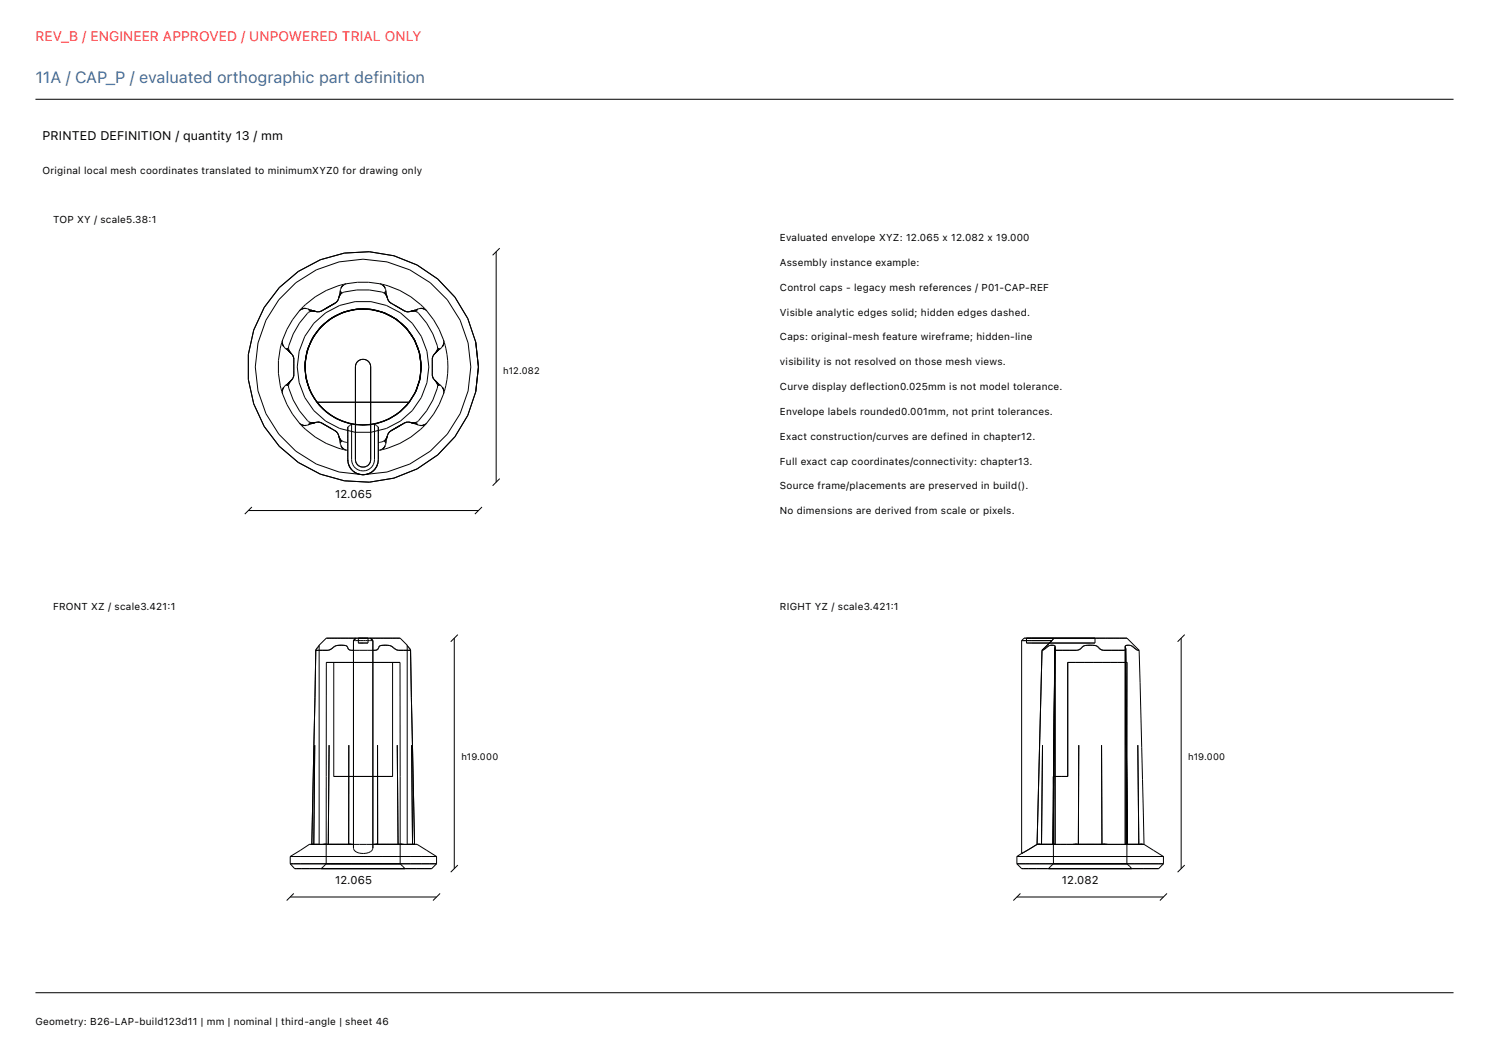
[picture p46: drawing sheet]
<svg xmlns="http://www.w3.org/2000/svg" width="420mm" height="297mm" viewBox="0 0 420 297" stroke-linecap="round" stroke-linejoin="round" font-family="sans-serif">
<defs><g id="words">
<text font-size="4.6" fill="#416e9e" x="10" y="23.4">11A / CAP_P / evaluated orthographic part definition</text>
<text font-size="3.9" fill="#ff383c" x="10" y="11.7">REV_B / ENGINEER APPROVED / UNPOWERED TRIAL ONLY</text>
<text font-size="3.5" x="12" y="39.4">PRINTED DEFINITION / quantity 13 / mm</text>
<g font-size="3.2">
<text x="94.5" y="140.4">12.065</text>
<text x="94.5" y="249.4">12.065</text>
<text x="299.5" y="249.4">12.082</text>
</g>
<g font-size="2.8">
<text x="12" y="49">Original local mesh coordinates translated to minimumXYZ0 for drawing only</text>
<text x="15" y="63">TOP XY / scale5.38:1</text>
<text x="220" y="68">Evaluated envelope XYZ: 12.065 x 12.082 x 19.000</text>
<text x="220" y="75">Assembly instance example:</text>
<text x="220" y="82">Control caps - legacy mesh references / P01-CAP-REF</text>
<text x="220" y="89">Visible analytic edges solid; hidden edges dashed.</text>
<text x="220" y="96">Caps: original-mesh feature wireframe; hidden-line</text>
<text x="220" y="103">visibility is not resolved on those mesh views.</text>
<text x="220" y="110">Curve display deflection0.025mm is not model tolerance.</text>
<text x="220" y="117">Envelope labels rounded0.001mm, not print tolerances.</text>
<text x="220" y="124">Exact construction/curves are defined in chapter12.</text>
<text x="220" y="131">Full exact cap coordinates/connectivity: chapter13.</text>
<text x="220" y="138">Source frame/placements are preserved in build().</text>
<text x="220" y="145">No dimensions are derived from scale or pixels.</text>
<text x="15" y="172">FRONT XZ / scale3.421:1</text>
<text x="220" y="172">RIGHT YZ / scale3.421:1</text>
<text x="10" y="289">Geometry: B26-LAP-build123d11 | mm | nominal | third-angle | sheet 46</text>
</g>
<g font-size="2.6">
<text x="142" y="105.4">h12.082</text>
<text x="130.1" y="214.4">h19.000</text>
<text x="335.2" y="214.4">h19.000</text>
</g>
</g></defs>
<g fill="none" stroke="#000" stroke-width=".28">
<path d="M10 28h400M140 71v65M141 70l-2 2M79.6 96.8l.2 .5M79.7 95.8a23.9 23.9 0 0 0 0 15.4M79.7 95.8l.1 1.5M79.8 97.3l.2 .4M79.8 97.3h.1M79.8 97.3l.7 1M80.5 98.3l.2 .1M80.5 98.3l.4 .1M80.7 98.4l.5 .4"/>
<path d="M81 98.2l1 1.4zM81.2 98.8l1 1M82.2 99.8l.3 .4M82.2 99.8l.4 .4M84.4 87.7l-1.9 2.5-1.6 2.7-1.2 2.9M85.7 87l-1.3 .7M85.7 87l-.5 .1M85.7 87l1.2 .1M85.7 87h.1M86.2 87h-.5M86.5 99.6l-.5 3.9M86.5 99.6l-.5 2.9"/>
<path d="M86.7 98.7l-.2 .9M86.7 98.7l-.7 3.8M86.7 98.7l-.6 3.3M86.9 98.1l-.2 .6M86.9 98.1l-.8 3.9M86.9 87.1l.2 .2M86.9 87.1l.4 .3M87.1 87.6l1.8 .2zM87.1 87.3l.6 .2M87.1 87.3h.2M87.5 87.4l.2 .1M87.7 87.5l1.4 .4"/>
<path d="M87.9 95.9l-1.4 3.7M87.9 95.9l-1.2 2.8M88.3 95.2l-.4 .7M88.3 95.2l-1.6 3.5M88.3 95.2l-1.4 2.9M88.5 87.7l-1.5 .4a19.4 19.4 0 0 0-5.6 10.1l.4 1.1M88.7 94.5l-1.8 3.6M88.7 94.5l-.4 .7M89.1 87.9h.5M89.1 87.9h.3M89.4 87.9h.2M89.6 87.9h.1"/>
<path d="M90 87.9h-.4M90 87.9h.1M90.1 92.6l-2.2 3.3M90.1 92.6l-1.8 2.6M90.2 87.9h-.2M90.4 87.8l-.4 .1M90.4 87.8l-.2 .1M90.5 87.8l-.3 .1M90.5 87.8h-.1M90.6 92.1l-2.3 3.1M90.6 92.1l-.5 .5M90.6 92.1l-1.9 2.4"/>
<path d="M90.8 87.7l-.4 .1M90.8 87.7l-.3 .1M91.3 91.4l-2.6 3.1M91.3 91.4l-.7 .7M93.1 90l-3 2.6M93.1 90l-2.5 2.1M93.6 89.6l-3 2.5M93.6 89.6l-.5 .4M93.6 89.6l-2.3 1.8M94.5 85.5l-3.7 2.2M94.6 89.1l-3.3 2.3M94.6 89.1l-1 .5"/>
<path d="M94.8 85.3l-.3 .2M94.8 85.3h.1M95 85.1l-.2 .2M95.1 85l-.3 .3M95.1 85l-.1 .1M95.3 84.7l-.3 .4M95.3 84.7l-.2 .3M95.4 84.6l-.3 .4M95.4 84.6l-.1 .1M95.5 84.2l-.1 .4M95.5 84.2l-.2 .5M95.7 83.6l1.1-1.1a19.4 19.4 0 0 1 11.5 .2l.8 .9"/>
<path d="M95.9 82.7l-.4 1.5M95.9 82.5v.2M96 82.2l-.1 .5M96 82.2v.2M96 81.9v.3M96 81.9v.5M96.3 82.3l-.7 1.6zM96.5 80.8l-.5 1.1M96.5 80.8l-.3 .4M96.5 80.8h.1M96.6 88.2l-3.5 1.8M96.6 88.2l-3 1.4"/>
<path d="M96.8 80.4l-.3 .4M97.2 88l-3.6 1.6M97.2 88l-.6 .2M97.2 88l-2.6 1.1M97.7 80a23.9 23.9 0 0 0-13.3 7.7M97.7 80l3.1-.4h3.2l3.1 .4M97.7 80l-1.2 .8M98.4 87.6l-3.8 1.5M98.4 87.6l-1.2 .4M100.4 87.2h4M100.4 87.2l-3.8 1M100.4 87.2l-3.2 .8"/>
<path d="M100.9 87.2l3.9 .1M100.9 87.2h3.5M100.9 87.2l-3.7 .8M100.9 87.2h-.5M100.9 87.2l-2.5 .4M102.4 87.1l4 .5M102.4 87.1l2.4 .2M102.4 87.1l-4 .5M102.4 87.1l-1.5 .1M104.4 87.2l3.8 1M104.4 87.2l.4 .1M104.8 87.3l3.8 1"/>
<path d="M104.8 87.3l3.4 .9M104.8 87.3l1.6 .3M106.4 87.6l3.8 1.5M106.4 87.6l2.2 .7M107.1 80a23.9 23.9 0 0 1 13.3 7.7M107.1 80l1.3 .8M108 80.4l.4 .4M108.2 88.2l3.5 1.8M108.2 88.2l.4 .1M108.4 80.8l.2 .4M108.4 80.8h.1M108.4 80.8l.4 1.1"/>
<path d="M108.5 82.3l.7 1.6zM108.6 88.3l3.4 1.9M108.6 88.3l3.1 1.7M108.6 88.3l1.6 .8M108.8 81.9v.3M108.8 81.9v.5M108.8 82.2v.2M108.8 82.2l.1 .5M108.8 82.4l.1 .3M108.9 82.7l.4 1.5M109.3 84.2l.2 .4M109.5 84.6l.2 .4"/>
<path d="M109.5 84.6h.1M109.5 84.6l.2 .3M109.7 84.9l.1 .2M109.7 84.9v.1M109.7 85l.3 .3M109.7 85l.1 .1M109.8 85.1l.3 .2M109.8 85.1l.2 .2M110 85.3l.3 .2M110 85.3h.1M110.1 85.3l.2 .2M110.2 89.1l3.3 2.3"/>
<path d="M110.2 89.1l1.8 1.1M110.3 85.5l3.7 2.2M111.7 90l3 2.6M111.7 90l.3 .2M112 90.2l2.8 2.6M112 90.2l2.7 2.4M112 90.2l1.5 1.2M113.5 91.4l2.6 3.1M113.5 91.4l1.3 1.4M114 87.7l.4 .1M114.4 87.8l.3 .1M114.4 87.8h.1"/>
<path d="M114.4 87.8l.4 .1M114.7 92.6l2.2 3.3M114.7 92.6l.1 .2M114.7 87.9l.4 .1M114.7 87.9h.1M114.8 87.9h.4M114.8 87.9l.3 .1M114.8 92.8l2.2 3.2M114.8 92.8l2.1 3.1M114.8 92.8l1.3 1.7M115.2 87.9l-.1 .1M115.7 87.9h-.5"/>
<path d="M115.7 87.9l-.6 .1M116 87.8l1.7-.2zM116.1 94.5l1.8 3.6M116.1 94.5l.9 1.5M116.3 87.7l1.5 .4a19.4 19.4 0 0 1 5.6 10.1l-.4 1.1M116.9 95.9l1.4 3.7M116.9 95.9l.1 .1M117 96l1.4 3.6M117 96l1.3 3.6M117 96l.9 2.1M117.1 87.5l-1.4 .4M117.3 87.4l-.2 .1"/>
<path d="M117.7 87.3l-.6 .2M117.7 87.3h-.2M117.9 87.1l-.2 .2M117.9 87.1l-.4 .3M117.9 98.1l.8 3.9M117.9 98.1l.5 1.5M118.3 99.6h.1M118.4 99.6l.4 3.9M118.4 99.6l.3 2.4M118.6 87h.5M119.1 87l-1.2 .1M119.1 87l.5 .1"/>
<path d="M119.1 87l1.3 .7M119.1 87h.1M120.4 87.7l1.9 2.5 1.6 2.7 1.2 2.9M122.6 99.8l-.3 .4M122.6 99.8l-.2 .2M123.6 98.8l-1 1M123.8 98.2l-1 1.4zM124.1 98.4l-.5 .4M124.3 98.3l-.2 .1M124.3 98.3l-.4 .1M125.1 97.3l-.8 1M125.1 97.3l-.3 .4"/>
<path d="M125.1 97.3h.1M125.1 95.8a23.9 23.9 0 0 1 0 15.4M125.1 95.8v1.5M125.2 96.8l-.1 .5M79.7 111.2l1.2 2.9 1.6 2.7 1.9 2.5M79.8 109.7l-.1 1.5M79.8 109.7l-.2 .5M79.8 109.7h.1M80 109.3l-.2 .4M80.5 108.7l-.7 1M80.7 108.6l-.2 .1M80.7 108.6l.2-.1-.4 .2"/>
<path d="M81.2 108.2l-.2 .2M81.2 108.2l-.5 .4M81.8 107.7l-.4 1.5a19.4 19.4 0 0 0 5.9 9.9l1.2 .2M82 107.4l-1 1.4zM82.2 107.2l-1 1M82.4 107l-.2 .2M82.5 106.8l-.3 .4M82.5 100.2l.2 .3M82.5 100.2h.1M82.5 106.8l-.1 .2M82.5 106.8h.1M82.6 100.2l.2 .5"/>
<path d="M82.6 100.2l.1 .3M82.7 106.5l-.2 .3M82.7 100.5l.1 .4M82.7 100.5l.1 .2M82.7 106.5h.1M82.8 100.7v.3M82.8 100.7v.2M82.8 106.2l-.1 .3M82.8 106.1l-.1 .4M82.8 100.9l.1 .4M82.8 100.9v.1M82.8 106.1v.1"/>
<path d="M82.8 101l.1 .3M82.9 106l-.1 .2M82.9 106l-.1 .1M82.9 105.7l-.1 .4M82.9 101.3v4.4M82.9 105.7v.3M84.4 119.3a23.9 23.9 0 0 0 13.3 7.7M84.4 119.3l1.3 .7M85.2 119.9l.5 .1M86 103.5l.5 3.9M86 103.5l.3 2.9M86 102.5v1"/>
<path d="M86 102.5l.3 3.9M86 102.5l.2 3.6M86.1 102l-.1 .5M86.1 102l.1 4.1M86.2 106.1l.1 .3M86.2 106.1l1.1 3.9M86.3 106.4l.2 1M86.3 106.4l1.1 3.7M86.3 106.4l1 3.6M86.5 107.4l1.4 3.7M86.5 107.4l.9 2.7M86.9 119.9l-1.2 .1"/>
<path d="M87.1 119.4l1.8-.2zM87.1 119.7l-.2 .2M87.3 119.6l-.4 .3M87.3 119.7h-.2M87.3 110l.1 .1M87.3 110l2.1 3.5M87.4 110.1l.5 1M87.7 119.5l-.2 .1M87.7 119.5l-.6 .2M87.9 111.1l2.2 3.3M87.9 111.1l1.5 2.4M89.1 119.1l-1.4 .4"/>
<path d="M89.4 113.5l.7 .9M89.4 113.5l2.6 2.7M89.4 113.5h26M89.6 119.1h.4M89.6 119.1h-.5M89.7 119l-.6 .1M89.7 119l.4 .1M89.7 119l.3 .1M89.7 119l-.1 .1M90 119.1l.4 .1M90 119.1h.1M90.1 119.1l.4 .1"/>
<path d="M90.1 119.1l.3 .1M90.1 114.4l3 2.6M90.1 114.4l1.9 1.8M90.4 119.2l.4 .1M90.4 119.2h.1M90.5 119.2l.3 .1M90.8 119.3l3.7 2.2M92 116.2l1.1 .8M92 116.2l3.1 2M93.1 117l3.5 1.8M93.1 117l2 1.2M95.1 118.2l1.5 .6"/>
<path d="M95.1 118.2l3.6 1.3M96.6 118.8l3.8 1M96.6 118.8l2.1 .7M98.7 119.5l1.7 .3M98.7 119.5l3.7 .4M99.2 119.6l-1.1 .8v9.2M99.2 119.6v10a3.2 3.2 0 0 0 3.2 3.2 3.2 3.2 0 0 0 3.2-3.2v-10M100.4 119.8h4M100.4 119.8l2 .1M100.7 102.1a2.16 2.16 0 0 1 2.4-.7 2.16 2.16 0 0 1 1.5 2v26.2a2.15 2.15 0 0 1-2.2 2.1 2.15 2.15 0 0 1-2.1-2.1v-26.2zM104.4 119.8l-2 .1M105.6 119.6l1.1 .8-.1 10.2"/>
<path d="M106.1 119.5l-3.7 .4M106.1 119.5l-1.7 .3M108.2 118.8l-3.8 1M108.2 118.8l-2.1 .7M109.7 118.2l-3.6 1.3M109.7 118.2l-1.5 .6M111.7 117l-3.5 1.8M111.7 117l-2 1.2M112.8 116.2l-3.1 2M112.8 116.2l-1.1 .8M114 119.3l-3.7 2.2M114.3 119.2l-.3 .1"/>
<path d="M114.4 119.2l-.4 .1M114.4 119.2h-.1M114.6 119.1l-.3 .1M114.6 119.1l-.2 .1M114.7 114.4l-3 2.6M114.7 114.4l-1.9 1.8M114.8 119.1l-.4 .1M114.8 119.1h-.2M114.9 119.1h-.3M114.9 119.1h-.1M115.2 119.1h-.3M115.2 119.1h.5"/>
<path d="M115.2 119.1h.1M115.2 119.1h-.4M115.4 113.5a16.4 16.4 0 0 1-9.8 6.1M115.4 113.5l-2.6 2.7M115.4 113.5l-.7 .9M115.7 119.1l1.4 .4M116 119.2l1.7 .2zM116.9 111.1l-2.2 3.3M116.9 111.1l-1.5 2.4M117.1 119.5l.2 .1M117.1 119.5l.6 .2M117.3 110.4l-1.9 3.1"/>
<path d="M117.3 110.4l-.4 .7M117.5 110l-2.1 3.5M117.5 110l-.2 .4M117.5 119.7h.2M117.5 119.6l.4 .3M117.7 119.7l.2 .2M117.9 119.9l1.2 .1M118.3 107.4l-1.4 3.7M118.3 107.4l-1 3M118.4 107l-1.1 3.4M118.4 107l-.1 .4M118.4 107l-.9 3"/>
<path d="M118.6 106.1l-1.1 3.9M118.6 106.1l-.2 .9M118.7 102l-.1 4.1M118.7 102l.1 1.5M118.8 103.5l-.4 3.5M118.8 103.5a16.4 16.4 0 0 0-15.3-16.4 16.4 16.4 0 0 0-17.4 14.2 16.4 16.4 0 0 0 13.1 18.3M118.8 103.5l-.5 3.9M118.8 103.5l-.2 2.6M119.6 119.9l-.5 .1M120.4 119.3a23.9 23.9 0 0 1-13.3 7.7M120.4 119.3l-1.3 .7M121.9 105.7l.1 .4"/>
<path d="M121.9 101.3v4.4M121.9 105.7l.1 .3M122 101l-.1 .3M122 106v.3M122 106v.1M122 100.9l-.1 .4M122 106.1l.1 .4M122 106.1v.2M122 100.9v.1M122 100.8v.1M122 100.8v.2M122 106.3l.2 .5"/>
<path d="M122 106.3l.1 .2M122.1 100.5l-.1 .4M122.1 106.5l.2 .3M122.1 106.5l.1 .3M122.1 100.5l-.1 .3M122.1 100.5h.1M122.2 106.8l.4 .4M122.2 106.8h.1M122.3 100.2l-.2 .3M122.3 106.8l.3 .4M122.3 100.2h.1M122.4 100l-.1 .2"/>
<path d="M122.6 107.2l1 1M122.8 107.4l1 1.4zM123 107.7l.4 1.5a19.4 19.4 0 0 1-5.9 9.9l-1.2 .2M123.6 108.2l.5 .4M123.6 108.2l.2 .2M123.9 108.6l.4 .1M123.9 108.5l.2 .1M124.1 108.6l.2 .1M124.3 108.7l.8 1M124.8 109.3l.3 .4M125.1 109.7l.1 .5M125.1 109.7v1.5"/>
<path d="M125.1 109.7h.1M125.1 111.2l-1.2 2.9-1.6 2.7-1.9 2.5M85.7 120h.5M85.7 120h.1M94.5 121.5l.3 .2M94.8 121.7l.2 .2M94.8 121.7h.1M94.8 121.7l.3 .3M95 121.9l.1 .2M95.1 122l.3 .4M95.1 122v.1M95.1 122.1l.2 .3"/>
<path d="M95.3 122.4l.1 .2M95.3 122.4h.1M95.4 122.4l.1 .4M95.4 122.4v.2M95.4 122.6l.1 .2M95.5 122.8l.4 1.5M95.6 123.1l.7 1.6zM95.7 123.4a2.74 2.74 0 0 0 2.4 1.5M95.9 124.3v.2M95.9 124.3l.1 .5M96 124.6v.2M96 124.8v.3"/>
<path d="M96 125.1l.5 1.1M96 124.6v.5M96.2 125.8l.3 .4M96.5 126.2l1.2 .8M96.5 126.2h.1M96.5 126.2l.3 .4M97.7 127l.4 .1M98.1 129.6l.1 .9M98.1 129.6l.1 1M98.2 130.5l.2 .7M98.2 130.5v.1M98.2 130.6l.2 .6"/>
<path d="M98.2 130.6l.3 .9M98.4 131.2l.4 .7M98.4 131.2l.1 .3M98.5 131.5l.3 .4M98.5 131.5l.5 .8M98.8 131.9l.4 .6M98.8 131.9l.2 .4M99 132.3l.2 .2M99 132.3l.7 .7M99.2 132.5l.4 .4M99.6 132.9l.5 .4M99.6 132.9l.1 .1"/>
<path d="M99.7 133l.4 .3M99.7 133l.8 .5M100.1 133.3l.6 .2M100.1 133.3l.4 .2M100.5 133.5h.2M100.5 133.5l.9 .3M100.7 133.5l.8 .3M100.7 133.5l.7 .3M101.4 133.8h.1M101.5 133.8h1.8M103.4 133.8h-.1M104.1 133.6l-.8 .2"/>
<path d="M104.1 133.6l-.7 .2M104.3 133.5l-.2 .1M104.3 133.5l-.9 .3M104.9 133.1l-.8 .5M104.9 133.1l-.6 .4M105.1 133l-.2 .1M105.1 133l-.8 .5M105.7 132.4l-.8 .7M105.7 132.4l-.6 .6M105.8 132.3l-.1 .1M105.8 132.3l-.7 .7M106.3 131.6l-.6 .8"/>
<path d="M106.3 131.6l-.5 .7M106.3 131.5v.1M106.3 131.5l-.5 .8M106.6 130.6l-.3 1M106.6 130.6h.1M106.6 130.6l-.3 .9M107.1 127l-.4 .1M108.4 126.2l-.4 .4M108.4 126.2l-1.3 .8M108.4 126.2h.1M108.6 125.8l-.2 .4M108.8 124.6v.5"/>
<path d="M108.8 125.1l-.4 1.1M108.8 124.8v.3M108.8 124.6v.2M108.9 124.3v.2M108.9 124.3l-.1 .5M109.1 123.4a2.74 2.74 0 0 1-2.4 1.5M109.2 123.1l-.7 1.6zM109.3 122.8l-.4 1.5M109.5 122.4l-.2 .4M109.5 122.3l-.2 .5M109.5 122.3v.1M109.7 122l-.2 .4"/>
<path d="M109.7 122l-.2 .3M109.8 121.9l-.3 .4M109.8 121.9l-.1 .1M110 121.7l-.3 .3M110 121.7l-.2 .2M110 121.7h.1M110.3 121.5l-.3 .2M119.1 120h-.5M119.1 120h.1M141 135l-2 2M70 144h65M71 143l-2 2"/>
<path d="M136 143l-2 2M129.1 179l-2 2M334.2 179l-2 2M89.1 183.3l-1.1 54.9M89.6 182.6l-.5 .7M89.8 182.4l-.2 .2M89.8 182.3l-.2 .3M90 182.1l-.2 .2M90 182.1l-.2 .3M90 182.1h.1M94 182.6l-1.4 .8-3.5-.1M94.1 186.8v32.2h16.6v-32.2"/>
<path d="M94.8 182.1l-.8 .5M94.9 182.1l-.9 .5M97.6 182.1l.3 .3M97.6 182.1h-2.8M97.6 182.1l.3 .2M97.9 182.3l.2 .3M97.9 182.4l.2 .2M98.1 182.6a.99 .99 0 0 0 1 .8h6.9l.6-.3 .2-.5M99.7 180.7v58.5a2.31 2.31 0 0 0 2.8 1.5M99.7 180.7h5.5M100.4 180l-.7 .7M101.1 180v1.4h2.7v-1.4"/>
<path d="M104.5 180l.7 .7M105.2 180.7v58.5a2.26 2.26 0 0 1-2.7 1.5M107.5 182.1h2.5M107.5 182.1l-.7 .5M110 182.1l.6 .3M110 182.1l.5 .2M110.5 182.3l.4 .3M110.6 182.4l.3 .2M110.9 182.6l1.3 .8h3.6M114.9 182.1h.1M114.9 182.1l.1 .1M114.9 182.1v.1"/>
<path d="M114.9 182.2l.2 .1M115.1 182.3l.2 .3M115.1 182.4l.2 .2M115.3 182.6l.5 .7M115.8 183.4h.1M115.8 183.3v.1M115.8 183.3l1 54.9M128.1 180v65M288.2 180.7h8.5M288.2 180.7l.7-.7h29l3.4 3.4M288.2 180.7v60M289.5 180v1.4h19.4v-1.4"/>
<path d="M293.9 183.4l-1.4 54.8M295.2 182.6l-1.3 .8M295.5 182.4l-.3 .2M295.5 182.3l-.3 .3M295.9 182.1l-.4 .2M296 182.1l-.5 .3M296.1 181.3l-2.2 2.1M296.7 180.7l-1.3 1.3M297.3 180l-.6 .7M297.5 182.1h-1.6M297.5 182.1l.1 .1M297.5 182.8l-.1 14"/>
<path d="M297.5 182.8l-.5 55.4M297.6 182.6l-.1 .2M297.6 182.2v.2M297.6 182.4v.2M297.6 182.3v55.9M297.6 182.3v.3M305.2 182.6l-.8 .6-.7 .2h-5.8l-.4-.2v-.4M305.4 182.4l-.2 .2M305.4 182.3l-.2 .3M306.1 182.1l-.7 .2M306.1 182.1l-.7 .3M306.8 182l-.7 .1"/>
<path d="M307.5 182h-.7M307.5 182h.7M308.2 182l.7 .1M308.9 182.1h.2M309.1 182.1l.5 .3M309.1 182.1l.5 .2M309.6 182.3l.2 .3M309.6 182.4l.2 .2M309.8 182.6l.8 .6 .7 .2h5.8l.4-.3 .5 55.1M317.4 182.3v.3M317.4 182.3v55.9M317.4 182.4v.2"/>
<path d="M317.4 182.2v.2M317.4 182.6l.1 .2M317.5 182.1l-.1 .1M317.5 182.8l.5 55.4M317.5 182.8v.1M318.9 182.1h-1.4M318.9 182.1l.9 .5M319.8 182.6l.9 .7 .6 .1M321.3 183.4l1.4 54.8M333.2 180v65M88.8 210.2l-.3 28M92.8 210.2l-.2 28"/>
<path d="M98.4 210.2v28h.3M106.5 210.2v28M112.1 210.2l.2 28M116.1 210.2l.3 28M294.1 210.2l-.3 28M297.3 210.2l-.3 28M304.3 210.2l-.1 28M310.7 210.2l.1 28M320.9 210.2l.3 28M88 238.2h.2M88 238.2h.4M90 238.2v-56.2l2-2h20.9l2 2v56.2"/>
<path d="M91.8 238.2h-.3M91.8 238.2h-.6M91.8 238.2h.3M91.8 238.2h.7M98.7 238.2h.5M98.7 238.2h.2M98.7 238.2h-.2M106.2 238.2h-.2M106.2 238.2h-.5M106.2 238.2h.2M106.2 238.2h.3M113.1 238.2h.5"/>
<path d="M113.1 238.2h.3M113.1 238.2h-.4M113.1 238.2h-.7M116.8 238.2h-.1M116.8 238.2h-.3M290.9 239.2l-2.5 1.4M290.9 239.2l-1.9 1M292.5 238.2h30.2M292.5 238.2l-1.6 1M292.5 238.2l-.4 .2M293.1 238.2h-.3M293.1 238.2h-.4"/>
<path d="M293.1 238.2h.2M293.1 238.2h.5M297 238.2h.2M297 238.2h.1M303.6 238.2h-.4M303.6 238.2h-.7M303.6 238.2h.2M303.6 238.2h.5M311.4 238.2h.7M311.4 238.2h.4M311.4 238.2h-.2M311.4 238.2h-.5"/>
<path d="M318 238.2h-.2M318 238.2h.1M321.9 238.2h.4M321.9 238.2h.3M321.9 238.2h-.2M321.9 238.2h-.5M322.7 238.2l5.5 3.4M81.9 241.6h41.2M81.9 241.6l5.4-3.4h30.4l5.4 3.4M81.9 243.6h41.2M81.9 241.6v2M81.9 243.6l1.2 1.4h38.7l1.3-1.4"/>
<path d="M81.9 253h41.2M82.9 252l-2 2M90.6 245l1.4-1.4v-56.8h20.8l.1 56.8 1.3 1.4M102.5 240.7h.1M123.1 241.6v2M124.1 252l-2 2M129.1 244l-2 2M286.8 241.6h41.4M286.8 243.6h41.4M286.8 243.6l1.4 1.4h38.6l1.4-1.4M286.8 253h41.4M286.8 241.6v2"/>
<path d="M287.8 252l-2 2M288.2 240.7h.1M288.2 240.7l-1.4 .9M288.4 240.6l-.2 .1M288.8 240.4l-.2 .1M295.8 245l1.3-1.4v-24.6h4.1v-32.2h16.7v56.8l1.3 1.4M328.2 241.6v2M329.2 252l-2 2M334.2 244l-2 2M10 280h400"/>
<circle cx="102.4" cy="103.5" r="30.4"/>
<circle cx="102.4" cy="103.5" r="32.5"/>
<circle cx="102.4" cy="103.5" r="18.6"/>
</g>
<use href="#words"/>
</svg>
